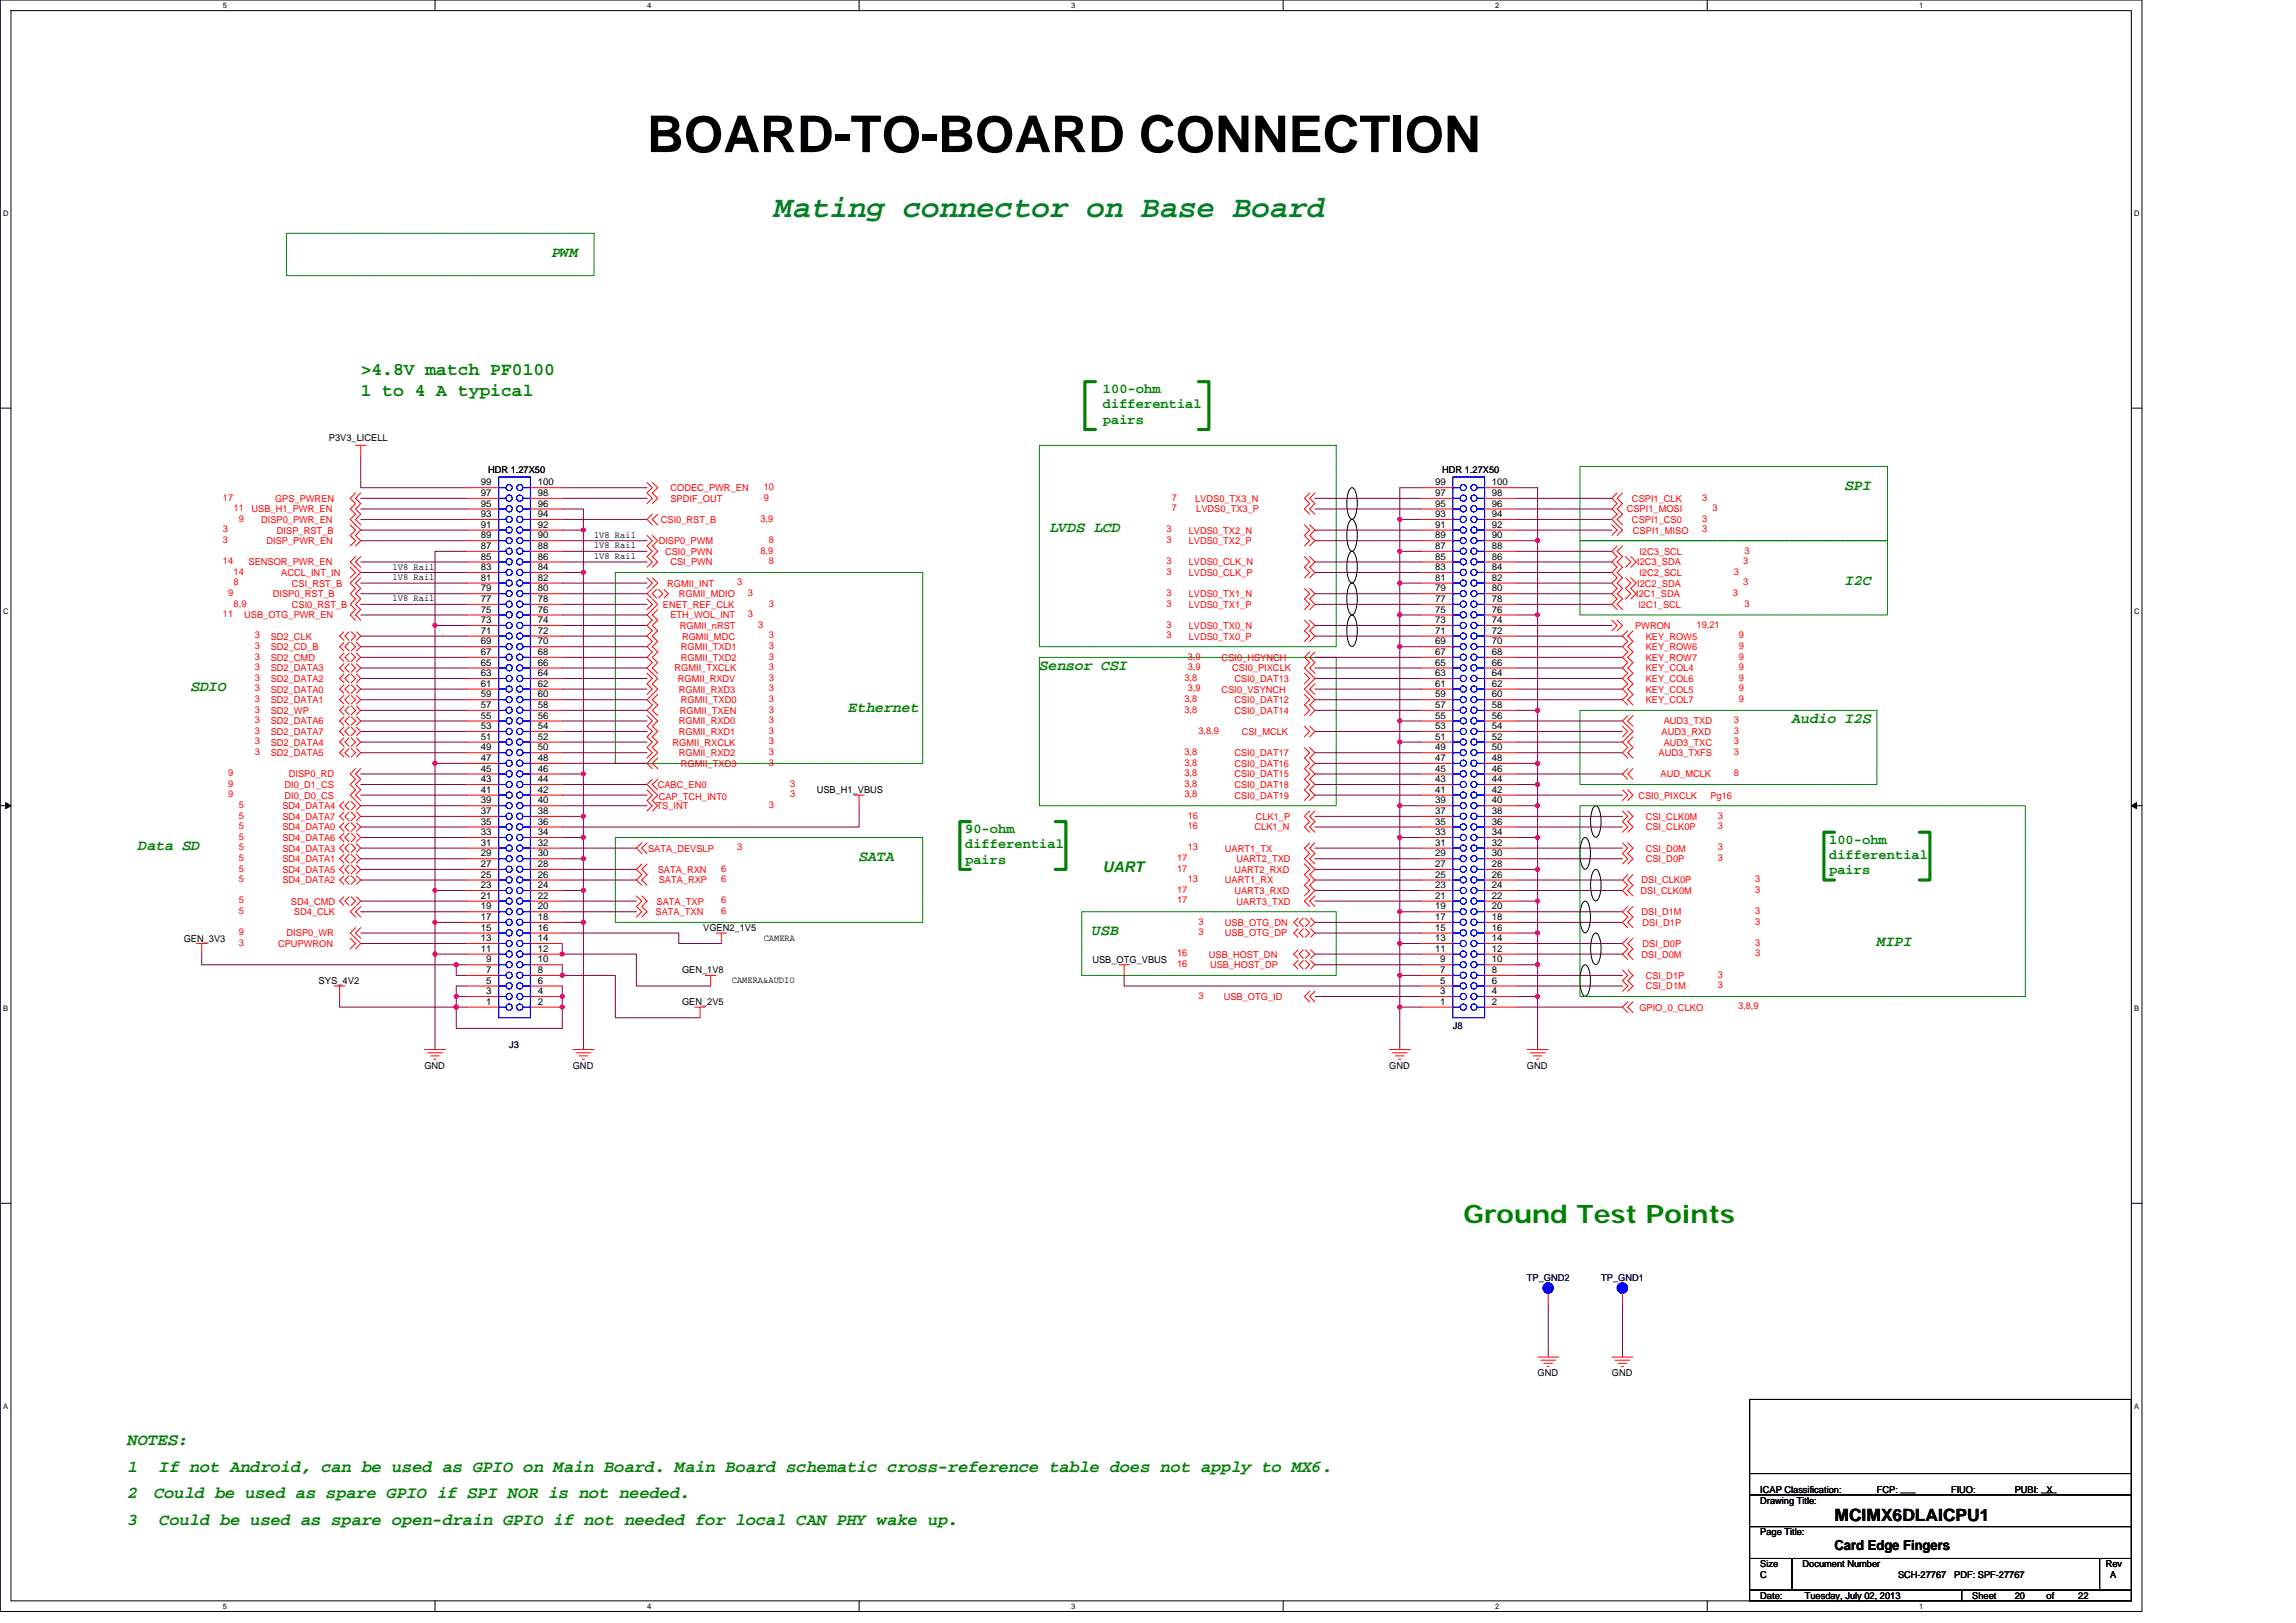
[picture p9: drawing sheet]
<svg xmlns="http://www.w3.org/2000/svg" width="297mm" height="210mm" viewBox="0 0 297 210" stroke-linecap="round" stroke-linejoin="round" font-family="sans-serif">
<defs><g id="words">
<text font-size="6.6" x="83.7" y="19.7">BOARD-TO-BOARD CONNECTION</text>
<text font-size="4" fill="#008040" x="100.2" y="28">Mating connector on Base Board</text>
<text font-size="3.3" fill="#008000" x="189.3" y="158.3">Ground Test Points</text>
<g font-size="2.3" fill="#008000">
<text x="46.7" y="48.6">&gt;4.8V match PF0100</text>
<text x="46.7" y="51.2">1 to 4 A typical</text>
</g>
<g font-size="2.2" fill="#008000">
<text x="16.5" y="190.4">1</text>
<text x="16.5" y="187">NOTES:</text>
<text x="20.6" y="190.4">If not Android, can be used as GPIO on Main Board. Main Board schematic cross-reference table does not apply to MX6.</text>
<text x="16.5" y="197.3">3</text>
<text x="16.5" y="193.9">2</text>
<text x="19.9" y="193.9">Could be used as spare GPIO if SPI NOR is not needed.</text>
<text x="20.6" y="197.3">Could be used as spare open-drain GPIO if not needed for local CAN PHY wake up.</text>
</g>
<text font-size="2.2" x="237.3" y="196.8">MCIMX6DLAICPU1</text>
<g font-size="1.9" fill="#008000">
<text x="71.4" y="33.2">PWM</text>
<text x="238.7" y="63.4">SPI</text>
<text x="135.8" y="68.8">LVDS LCD</text>
<text x="238.7" y="75.7">I2C</text>
<text x="24.7" y="89.4">SDIO</text>
<text x="134.5" y="86.7">Sensor CSI</text>
<text x="109.8" y="92.2">Ethernet</text>
<text x="231.8" y="93.5">Audio I2S</text>
<text x="17.9" y="110">Data SD</text>
<text x="111.1" y="111.4">SATA</text>
<text x="142.7" y="112.8">UART</text>
<text x="141.3" y="121">USB</text>
<text x="242.8" y="122.3">MIPI</text>
</g>
<g font-size="1.8" fill="#008000">
<text x="142.7" y="50.8">100-ohm</text>
<text x="142.7" y="52.8">differential</text>
<text x="142.7" y="54.8">pairs</text>
<text x="124.9" y="107.8">90-ohm</text>
<text x="124.9" y="109.7">differential</text>
<text x="124.9" y="111.7">pairs</text>
<text x="236.6" y="109.1">100-ohm</text>
<text x="236.6" y="111.1">differential</text>
<text x="236.6" y="113.1">pairs</text>
</g>
<text font-size="1.8" x="237.3" y="200.5">Card Edge Fingers</text>
<g font-size="1.2">
<text x="42.6" y="57.1">P3V3_LICELL</text>
<text x="62.2" y="65.6">95</text>
<text x="62.2" y="64.2">97</text>
<text x="62.2" y="62.8">99</text>
<text x="63.1" y="61.2">HDR 1.27X50</text>
<text x="69.6" y="65.6">96</text>
<text x="69.6" y="64.2">98</text>
<text x="69.6" y="62.8">100</text>
<text x="185.6" y="65.6">95</text>
<text x="185.6" y="64.2">97</text>
<text x="185.6" y="62.8">99</text>
<text x="186.6" y="61.2">HDR 1.27X50</text>
<text x="193" y="65.6">96</text>
<text x="193" y="64.2">98</text>
<text x="193" y="62.8">100</text>
<text x="62.2" y="71">87</text>
<text x="62.2" y="69.7">89</text>
<text x="62.2" y="68.3">91</text>
<text x="62.2" y="66.9">93</text>
<text x="69.6" y="71">88</text>
<text x="69.6" y="69.7">90</text>
<text x="69.6" y="68.3">92</text>
<text x="69.6" y="66.9">94</text>
<text x="76.9" y="69.6">1V8 Rail</text>
<text x="76.9" y="70.9">1V8 Rail</text>
<text x="185.6" y="71">87</text>
<text x="185.6" y="69.7">89</text>
<text x="185.6" y="68.3">91</text>
<text x="185.6" y="66.9">93</text>
<text x="193" y="71">88</text>
<text x="193" y="69.7">90</text>
<text x="193" y="68.3">92</text>
<text x="193" y="66.9">94</text>
<text x="50.8" y="73.7">1V8 Rail</text>
<text x="50.8" y="75">1V8 Rail</text>
<text x="50.8" y="77.8">1V8 Rail</text>
<text x="62.2" y="77.9">77</text>
<text x="62.2" y="76.5">79</text>
<text x="62.2" y="75.1">81</text>
<text x="62.2" y="73.8">83</text>
<text x="62.2" y="72.4">85</text>
<text x="69.6" y="77.9">78</text>
<text x="69.6" y="76.5">80</text>
<text x="69.6" y="75.1">82</text>
<text x="69.6" y="73.8">84</text>
<text x="69.6" y="72.4">86</text>
<text x="76.9" y="72.3">1V8 Rail</text>
<text x="185.6" y="77.9">77</text>
<text x="185.6" y="76.5">79</text>
<text x="185.6" y="75.1">81</text>
<text x="185.6" y="73.8">83</text>
<text x="185.6" y="72.4">85</text>
<text x="193" y="77.9">78</text>
<text x="193" y="76.5">80</text>
<text x="193" y="75.1">82</text>
<text x="193" y="73.8">84</text>
<text x="193" y="72.4">86</text>
<text x="62.2" y="83.4">69</text>
<text x="62.2" y="82">71</text>
<text x="62.2" y="80.6">73</text>
<text x="62.2" y="79.3">75</text>
<text x="69.6" y="83.4">70</text>
<text x="69.6" y="82">72</text>
<text x="69.6" y="80.6">74</text>
<text x="69.6" y="79.3">76</text>
<text x="185.6" y="83.4">69</text>
<text x="185.6" y="82">71</text>
<text x="185.6" y="80.6">73</text>
<text x="185.6" y="79.3">75</text>
<text x="193" y="83.4">70</text>
<text x="193" y="82">72</text>
<text x="193" y="80.6">74</text>
<text x="193" y="79.3">76</text>
<text x="62.2" y="88.9">61</text>
<text x="62.2" y="87.5">63</text>
<text x="62.2" y="86.1">65</text>
<text x="62.2" y="84.8">67</text>
<text x="69.6" y="88.9">62</text>
<text x="69.6" y="87.5">64</text>
<text x="69.6" y="86.1">66</text>
<text x="69.6" y="84.8">68</text>
<text x="185.6" y="88.9">61</text>
<text x="185.6" y="87.5">63</text>
<text x="185.6" y="86.1">65</text>
<text x="185.6" y="84.8">67</text>
<text x="193" y="88.9">62</text>
<text x="193" y="87.5">64</text>
<text x="193" y="86.1">66</text>
<text x="193" y="84.8">68</text>
<text x="62.2" y="95.7">51</text>
<text x="62.2" y="94.3">53</text>
<text x="62.2" y="93">55</text>
<text x="62.2" y="91.6">57</text>
<text x="62.2" y="90.2">59</text>
<text x="69.6" y="95.7">52</text>
<text x="69.6" y="94.3">54</text>
<text x="69.6" y="93">56</text>
<text x="69.6" y="91.6">58</text>
<text x="69.6" y="90.2">60</text>
<text x="185.6" y="95.7">51</text>
<text x="185.6" y="94.3">53</text>
<text x="185.6" y="93">55</text>
<text x="185.6" y="91.6">57</text>
<text x="185.6" y="90.2">59</text>
<text x="193" y="95.7">52</text>
<text x="193" y="94.3">54</text>
<text x="193" y="93">56</text>
<text x="193" y="91.6">58</text>
<text x="193" y="90.2">60</text>
<text x="62.2" y="101.2">43</text>
<text x="62.2" y="99.8">45</text>
<text x="62.2" y="98.5">47</text>
<text x="62.2" y="97.1">49</text>
<text x="69.6" y="101.2">44</text>
<text x="69.6" y="99.8">46</text>
<text x="69.6" y="98.5">48</text>
<text x="69.6" y="97.1">50</text>
<text x="185.6" y="101.2">43</text>
<text x="185.6" y="99.8">45</text>
<text x="185.6" y="98.5">47</text>
<text x="185.6" y="97.1">49</text>
<text x="193" y="101.2">44</text>
<text x="193" y="99.8">46</text>
<text x="193" y="98.5">48</text>
<text x="193" y="97.1">50</text>
<text x="62.2" y="106.7">35</text>
<text x="62.2" y="105.3">37</text>
<text x="62.2" y="103.9">39</text>
<text x="62.2" y="102.6">41</text>
<text x="69.6" y="106.7">36</text>
<text x="69.6" y="105.3">38</text>
<text x="69.6" y="103.9">40</text>
<text x="69.6" y="102.6">42</text>
<text x="105.7" y="102.6">USB_H1_VBUS</text>
<text x="185.6" y="106.7">35</text>
<text x="185.6" y="105.3">37</text>
<text x="185.6" y="103.9">39</text>
<text x="185.6" y="102.6">41</text>
<text x="193" y="106.7">36</text>
<text x="193" y="105.3">38</text>
<text x="193" y="103.9">40</text>
<text x="193" y="102.6">42</text>
<text x="62.2" y="113.6">25</text>
<text x="62.2" y="112.2">27</text>
<text x="62.2" y="110.8">29</text>
<text x="62.2" y="109.4">31</text>
<text x="62.2" y="108.1">33</text>
<text x="69.6" y="113.6">26</text>
<text x="69.6" y="112.2">28</text>
<text x="69.6" y="110.8">30</text>
<text x="69.6" y="109.4">32</text>
<text x="69.6" y="108.1">34</text>
<text x="185.6" y="113.6">25</text>
<text x="185.6" y="112.2">27</text>
<text x="185.6" y="110.8">29</text>
<text x="185.6" y="109.4">31</text>
<text x="185.6" y="108.1">33</text>
<text x="193" y="113.6">26</text>
<text x="193" y="112.2">28</text>
<text x="193" y="110.8">30</text>
<text x="193" y="109.4">32</text>
<text x="193" y="108.1">34</text>
<text x="62.2" y="119">17</text>
<text x="62.2" y="117.7">19</text>
<text x="62.2" y="116.3">21</text>
<text x="62.2" y="114.9">23</text>
<text x="69.6" y="119">18</text>
<text x="69.6" y="117.7">20</text>
<text x="69.6" y="116.3">22</text>
<text x="69.6" y="114.9">24</text>
<text x="185.6" y="119">17</text>
<text x="185.6" y="117.7">19</text>
<text x="185.6" y="116.3">21</text>
<text x="185.6" y="114.9">23</text>
<text x="193" y="119">18</text>
<text x="193" y="117.7">20</text>
<text x="193" y="116.3">22</text>
<text x="193" y="114.9">24</text>
<text x="23.8" y="121.8">GEN_3V3</text>
<text x="62.2" y="123.1">11</text>
<text x="62.2" y="121.8">13</text>
<text x="62.2" y="120.4">15</text>
<text x="62.9" y="125.9">7</text>
<text x="62.9" y="124.5">9</text>
<text x="69.6" y="125.9">8</text>
<text x="69.6" y="124.5">10</text>
<text x="69.6" y="123.1">12</text>
<text x="69.6" y="121.8">14</text>
<text x="69.6" y="120.4">16</text>
<text x="88.2" y="125.9">GEN_1V8</text>
<text x="91" y="120.5">VGEN2_1V5</text>
<text x="98.8" y="121.7">CAMERA</text>
<text x="141.3" y="124.6">USB_OTG_VBUS</text>
<text x="185.6" y="123.1">11</text>
<text x="185.6" y="121.8">13</text>
<text x="185.6" y="120.4">15</text>
<text x="186.3" y="125.9">7</text>
<text x="186.3" y="124.5">9</text>
<text x="193" y="125.9">8</text>
<text x="193" y="124.5">10</text>
<text x="193" y="123.1">12</text>
<text x="193" y="121.8">14</text>
<text x="193" y="120.4">16</text>
<text x="41.2" y="127.3">SYS_4V2</text>
<text x="62.9" y="130">1</text>
<text x="62.9" y="128.6">3</text>
<text x="62.9" y="127.3">5</text>
<text x="69.6" y="130">2</text>
<text x="69.6" y="128.6">4</text>
<text x="69.6" y="127.3">6</text>
<text x="88.2" y="130">GEN_2V5</text>
<text x="94.7" y="127.2">CAMERA&amp;AUDIO</text>
<text x="186.3" y="130">1</text>
<text x="186.3" y="128.6">3</text>
<text x="186.3" y="127.3">5</text>
<text x="193" y="130">2</text>
<text x="193" y="128.6">4</text>
<text x="193" y="127.3">6</text>
<text x="54.9" y="138.3">GND</text>
<text x="74.1" y="138.3">GND</text>
<text x="179.7" y="138.3">GND</text>
<text x="197.5" y="138.3">GND</text>
<text x="198.9" y="178.1">GND</text>
<text x="208.5" y="178.1">GND</text>
<text x="227.7" y="194.5">Drawing Title:</text>
<text x="227.7" y="193.1">ICAP Classification:</text>
<text x="242.8" y="193.1">FCP: ___</text>
<text x="252.4" y="193.1">FIUO:</text>
<text x="260.6" y="193.1">PUBI: ___</text>
<text x="264.8" y="193.1">X</text>
<text x="227.7" y="202.8">Size</text>
<text x="227.7" y="198.6">Page Title:</text>
<text x="233.2" y="202.8">Document Number</text>
<text x="272.4" y="202.8">Rev</text>
<text x="227.7" y="206.9">Date:</text>
<text x="227.7" y="204.1">C</text>
<text x="233.5" y="206.9">Tuesday, July 02, 2013</text>
<text x="245.6" y="204.1">SCH-27767</text>
<text x="252.8" y="204.1">PDF: SPF-27767</text>
<text x="255.2" y="206.9">Sheet</text>
<text x="260.6" y="206.9">20</text>
<text x="264.8" y="206.9">of</text>
<text x="268.9" y="206.9">22</text>
<text x="273" y="204.1">A</text>
</g>
<g font-size="1.2" fill="#f00">
<text x="28.8" y="64.8">17</text>
<text x="35.6" y="64.9">GPS_PWREN</text>
<text x="86.7" y="63.5">CODEC_PWR_EN</text>
<text x="86.7" y="64.9">SPDIF_OUT</text>
<text x="98.8" y="63.4">10</text>
<text x="98.8" y="64.8">9</text>
<text x="151.6" y="64.8">7</text>
<text x="154.6" y="64.9">LVDS0_TX3_N</text>
<text x="211.1" y="64.9">CSPI1_CLK</text>
<text x="220.2" y="64.8">3</text>
<text x="28.8" y="70.3">3</text>
<text x="28.8" y="68.9">3</text>
<text x="30.2" y="66.1">11</text>
<text x="30.9" y="67.5">9</text>
<text x="32.6" y="66.3">USB_H1_PWR_EN</text>
<text x="33.8" y="67.6">DISP0_PWR_EN</text>
<text x="34.5" y="70.4">DISP_PWR_EN</text>
<text x="35.8" y="69">DISP_RST_B</text>
<text x="85.2" y="70.4">DISP0_PWM</text>
<text x="85.5" y="67.6">CSI0_RST_B</text>
<text x="86" y="71.8">CSI0_PWN</text>
<text x="98.4" y="71.6">8,9</text>
<text x="98.4" y="67.5">3,9</text>
<text x="99.5" y="70.3">8</text>
<text x="150.9" y="68.9">3</text>
<text x="150.9" y="70.3">3</text>
<text x="151.6" y="66.1">7</text>
<text x="153.8" y="69">LVDS0_TX2_N</text>
<text x="153.8" y="70.4">LVDS0_TX2_P</text>
<text x="154.8" y="66.3">LVDS0_TX3_P</text>
<text x="210.5" y="66.3">CSPI1_MOSI</text>
<text x="211.1" y="67.6">CSPI1_CS0</text>
<text x="211.3" y="69">CSPI1_MISO</text>
<text x="212.1" y="71.8">I2C3_SCL</text>
<text x="220.2" y="67.5">3</text>
<text x="220.2" y="68.9">3</text>
<text x="221.5" y="66.1">3</text>
<text x="225.7" y="71.6">3</text>
<text x="28.8" y="73">14</text>
<text x="29.5" y="77.1">9</text>
<text x="30.2" y="74.4">14</text>
<text x="30.2" y="75.7">8</text>
<text x="32.1" y="73.1">SENSOR_PWR_EN</text>
<text x="35.3" y="77.3">DISP0_RST_B</text>
<text x="36.4" y="74.5">ACCL_INT_IN</text>
<text x="37.8" y="75.9">CSI_RST_B</text>
<text x="86.3" y="75.9">RGMII_INT</text>
<text x="86.7" y="73.1">CSI_PWN</text>
<text x="87.8" y="77.3">RGMII_MDIO</text>
<text x="95.4" y="75.7">3</text>
<text x="96.7" y="77.1">3</text>
<text x="99.5" y="73">8</text>
<text x="150.9" y="77.1">3</text>
<text x="150.9" y="73">3</text>
<text x="150.9" y="74.4">3</text>
<text x="153.8" y="77.3">LVDS0_TX1_N</text>
<text x="153.8" y="73.1">LVDS0_CLK_N</text>
<text x="153.8" y="74.5">LVDS0_CLK_P</text>
<text x="211.7" y="77.3">I2C1_SDA</text>
<text x="211.8" y="75.9">I2C2_SDA</text>
<text x="211.8" y="73.1">I2C3_SDA</text>
<text x="212.1" y="74.5">I2C2_SCL</text>
<text x="224.2" y="77.1">3</text>
<text x="224.3" y="74.4">3</text>
<text x="225.5" y="75.7">3</text>
<text x="225.5" y="73">3</text>
<text x="28.8" y="79.9">11</text>
<text x="30.2" y="78.5">8,9</text>
<text x="31.6" y="80">USB_OTG_PWR_EN</text>
<text x="33" y="82.6">3</text>
<text x="33" y="84">3</text>
<text x="35" y="82.7">SD2_CLK</text>
<text x="37.8" y="78.6">CSI0_RST_B</text>
<text x="85.8" y="78.6">ENET_REF_CLK</text>
<text x="86.7" y="80">ETH_WOL_INT</text>
<text x="88" y="81.4">RGMII_nRST</text>
<text x="88.2" y="82.7">RGMII_MDC</text>
<text x="96.7" y="79.9">3</text>
<text x="98.1" y="81.2">3</text>
<text x="99.5" y="84">3</text>
<text x="99.5" y="78.5">3</text>
<text x="99.5" y="82.6">3</text>
<text x="150.9" y="81.2">3</text>
<text x="150.9" y="82.6">3</text>
<text x="150.9" y="78.5">3</text>
<text x="153.8" y="81.4">LVDS0_TX0_N</text>
<text x="153.8" y="82.7">LVDS0_TX0_P</text>
<text x="153.8" y="78.6">LVDS0_TX1_P</text>
<text x="211.5" y="81.4">PWRON</text>
<text x="212" y="78.6">I2C1_SCL</text>
<text x="212.9" y="82.7">KEY_ROW5</text>
<text x="219.5" y="81.2">19,21</text>
<text x="225" y="82.6">9</text>
<text x="225" y="84">9</text>
<text x="225.7" y="78.5">3</text>
<text x="33" y="89.5">3</text>
<text x="33" y="88.1">3</text>
<text x="33" y="86.7">3</text>
<text x="33" y="85.3">3</text>
<text x="35" y="89.6">SD2_DATA0</text>
<text x="35" y="88.2">SD2_DATA2</text>
<text x="35" y="86.8">SD2_DATA3</text>
<text x="35" y="85.5">SD2_CMD</text>
<text x="35" y="84.1">SD2_CD_B</text>
<text x="87.3" y="86.8">RGMII_TXCLK</text>
<text x="87.7" y="88.2">RGMII_RXDV</text>
<text x="87.8" y="89.6">RGMII_RXD3</text>
<text x="88.1" y="84.1">RGMII_TXD1</text>
<text x="88.1" y="85.5">RGMII_TXD2</text>
<text x="99.5" y="89.5">3</text>
<text x="99.5" y="85.3">3</text>
<text x="99.5" y="86.7">3</text>
<text x="99.5" y="88.1">3</text>
<text x="153.2" y="88.1">3,8</text>
<text x="153.7" y="85.3">3,9</text>
<text x="153.7" y="89.5">3,9</text>
<text x="153.7" y="86.7">3,9</text>
<text x="158" y="85.5">CSI0_HSYNCH</text>
<text x="158" y="89.6">CSI0_VSYNCH</text>
<text x="159.4" y="86.8">CSI0_PIXCLK</text>
<text x="159.7" y="88.2">CSI0_DAT13</text>
<text x="212.9" y="86.8">KEY_COL4</text>
<text x="212.9" y="89.6">KEY_COL5</text>
<text x="212.9" y="84.1">KEY_ROW6</text>
<text x="212.9" y="88.2">KEY_COL6</text>
<text x="212.9" y="85.5">KEY_ROW7</text>
<text x="225" y="86.7">9</text>
<text x="225" y="89.5">9</text>
<text x="225" y="88.1">9</text>
<text x="225" y="85.3">9</text>
<text x="33" y="90.8">3</text>
<text x="33" y="93.6">3</text>
<text x="33" y="95">3</text>
<text x="33" y="92.2">3</text>
<text x="35" y="91">SD2_DATA1</text>
<text x="35" y="93.7">SD2_DATA6</text>
<text x="35" y="95.1">SD2_DATA7</text>
<text x="35" y="92.3">SD2_WP</text>
<text x="87.8" y="93.7">RGMII_RXD0</text>
<text x="87.8" y="95.1">RGMII_RXD1</text>
<text x="88" y="92.3">RGMII_TXEN</text>
<text x="88.1" y="91">RGMII_TXD0</text>
<text x="99.5" y="92.2">3</text>
<text x="99.5" y="93.6">3</text>
<text x="99.5" y="95">3</text>
<text x="99.5" y="90.8">3</text>
<text x="153.2" y="92.2">3,8</text>
<text x="153.2" y="90.8">3,8</text>
<text x="155" y="95">3,8,9</text>
<text x="159.7" y="92.3">CSI0_DAT14</text>
<text x="159.7" y="91">CSI0_DAT12</text>
<text x="160.7" y="95.1">CSI_MCLK</text>
<text x="212.9" y="91">KEY_COL7</text>
<text x="215" y="95.1">AUD3_RXD</text>
<text x="215.2" y="93.7">AUD3_TXD</text>
<text x="224.3" y="95">3</text>
<text x="224.3" y="93.6">3</text>
<text x="225" y="90.8">9</text>
<text x="29.5" y="101.8">9</text>
<text x="29.5" y="100.4">9</text>
<text x="33" y="96.3">3</text>
<text x="33" y="97.7">3</text>
<text x="35" y="96.5">SD2_DATA4</text>
<text x="35" y="97.8">SD2_DATA5</text>
<text x="36.8" y="101.9">DI0_D1_CS</text>
<text x="37.4" y="100.6">DISP0_RD</text>
<text x="85.1" y="101.9">CABC_EN0</text>
<text x="87" y="96.5">RGMII_RXCLK</text>
<text x="87.8" y="97.8">RGMII_RXD2</text>
<text x="88.1" y="99.2">RGMII_TXD3</text>
<text x="99.5" y="97.7">3</text>
<text x="99.5" y="99.1">3</text>
<text x="99.5" y="96.3">3</text>
<text x="102.2" y="101.8">3</text>
<text x="153.2" y="100.4">3,8</text>
<text x="153.2" y="99.1">3,8</text>
<text x="153.2" y="97.7">3,8</text>
<text x="153.2" y="101.8">3,8</text>
<text x="159.7" y="100.6">CSI0_DAT15</text>
<text x="159.7" y="99.2">CSI0_DAT16</text>
<text x="159.7" y="97.8">CSI0_DAT17</text>
<text x="159.7" y="101.9">CSI0_DAT18</text>
<text x="214.6" y="97.8">AUD3_TXFS</text>
<text x="214.8" y="100.6">AUD_MCLK</text>
<text x="215.2" y="96.5">AUD3_TXC</text>
<text x="224.3" y="96.3">3</text>
<text x="224.3" y="97.7">3</text>
<text x="224.3" y="100.4">8</text>
<text x="29.5" y="103.2">9</text>
<text x="30.9" y="107.3">5</text>
<text x="30.9" y="104.5">5</text>
<text x="30.9" y="105.9">5</text>
<text x="36.5" y="107.4">SD4_DATA0</text>
<text x="36.5" y="104.7">SD4_DATA4</text>
<text x="36.5" y="106">SD4_DATA7</text>
<text x="36.8" y="103.3">DI0_D0_CS</text>
<text x="84.9" y="104.7">TS_INT</text>
<text x="85.2" y="103.4">CAP_TCH_INT0</text>
<text x="99.5" y="104.5">3</text>
<text x="102.2" y="103.2">3</text>
<text x="153.2" y="103.2">3,8</text>
<text x="153.7" y="107.3">16</text>
<text x="153.7" y="105.9">16</text>
<text x="159.7" y="103.3">CSI0_DAT19</text>
<text x="162.3" y="107.4">CLK1_N</text>
<text x="162.5" y="106">CLK1_P</text>
<text x="212" y="103.3">CSI0_PIXCLK</text>
<text x="212.9" y="106">CSI_CLK0M</text>
<text x="212.9" y="107.4">CSI_CLK0P</text>
<text x="221.3" y="103.3">Pg16</text>
<text x="222.2" y="105.9">3</text>
<text x="222.2" y="107.3">3</text>
<text x="30.9" y="111.4">5</text>
<text x="30.9" y="110">5</text>
<text x="30.9" y="112.8">5</text>
<text x="30.9" y="108.7">5</text>
<text x="36.5" y="111.5">SD4_DATA1</text>
<text x="36.5" y="110.2">SD4_DATA3</text>
<text x="36.5" y="112.9">SD4_DATA5</text>
<text x="36.5" y="108.8">SD4_DATA6</text>
<text x="83.8" y="110.2">SATA_DEVSLP</text>
<text x="85.1" y="112.9">SATA_RXN</text>
<text x="93.3" y="112.8">6</text>
<text x="95.4" y="110">3</text>
<text x="152.3" y="112.8">17</text>
<text x="152.3" y="111.4">17</text>
<text x="153.7" y="110">13</text>
<text x="158.5" y="110.2">UART1_TX</text>
<text x="159.7" y="112.9">UART2_RXD</text>
<text x="160" y="111.5">UART2_TXD</text>
<text x="212.9" y="110.2">CSI_D0M</text>
<text x="212.9" y="111.5">CSI_D0P</text>
<text x="222.2" y="110">3</text>
<text x="222.2" y="111.4">3</text>
<text x="30.9" y="114.2">5</text>
<text x="30.9" y="118.3">5</text>
<text x="30.9" y="116.9">5</text>
<text x="36.5" y="114.3">SD4_DATA2</text>
<text x="37.6" y="117">SD4_CMD</text>
<text x="38" y="118.4">SD4_CLK</text>
<text x="84.8" y="118.4">SATA_TXN</text>
<text x="84.9" y="117">SATA_TXP</text>
<text x="85.2" y="114.3">SATA_RXP</text>
<text x="93.3" y="118.3">6</text>
<text x="93.3" y="116.9">6</text>
<text x="93.3" y="114.2">6</text>
<text x="152.3" y="115.5">17</text>
<text x="152.3" y="116.9">17</text>
<text x="153.7" y="114.2">13</text>
<text x="155" y="119.6">3</text>
<text x="158.5" y="114.3">UART1_RX</text>
<text x="158.5" y="119.8">USB_OTG_DN</text>
<text x="159.7" y="115.7">UART3_RXD</text>
<text x="160" y="117">UART3_TXD</text>
<text x="212.2" y="115.7">DSI_CLK0M</text>
<text x="212.4" y="114.3">DSI_CLK0P</text>
<text x="212.4" y="118.4">DSI_D1M</text>
<text x="212.5" y="119.8">DSI_D1P</text>
<text x="227.1" y="114.2">3</text>
<text x="227.1" y="118.3">3</text>
<text x="227.1" y="115.5">3</text>
<text x="227.1" y="119.6">3</text>
<text x="30.9" y="122.4">3</text>
<text x="30.9" y="121">9</text>
<text x="36" y="122.5">CPUPWRON</text>
<text x="37.1" y="121.1">DISP0_WR</text>
<text x="152.3" y="125.1">16</text>
<text x="152.3" y="123.7">16</text>
<text x="155" y="121">3</text>
<text x="156.4" y="123.9">USB_HOST_DN</text>
<text x="156.5" y="125.3">USB_HOST_DP</text>
<text x="158.5" y="121.1">USB_OTG_DP</text>
<text x="212.4" y="123.9">DSI_D0M</text>
<text x="212.5" y="122.5">DSI_D0P</text>
<text x="227.1" y="123.7">3</text>
<text x="227.1" y="122.4">3</text>
<text x="155" y="129.2">3</text>
<text x="158.3" y="129.4">USB_OTG_ID</text>
<text x="212.1" y="130.7">GPIO_0_CLKO</text>
<text x="212.9" y="126.6">CSI_D1P</text>
<text x="212.9" y="128">CSI_D1M</text>
<text x="222.2" y="126.5">3</text>
<text x="222.2" y="127.9">3</text>
<text x="224.9" y="130.6">3,8,9</text>
</g>
<g font-size="1.2" fill="#000080">
<text x="65.9" y="135.6">J3</text>
<text x="188" y="133.1">J8</text>
<text x="197.5" y="165.7">TP_GND2</text>
<text x="207.2" y="165.7">TP_GND1</text>
</g>
<g font-size="1">
<text x="28.8" y="1">5</text>
<text x="83.7" y="1">4</text>
<text x="138.6" y="1">3</text>
<text x="193.4" y="1">2</text>
<text x="248.3" y="1">1</text>
<text x=".4" y="28">D</text>
<text x="276.1" y="28">D</text>
<text x=".4" y="79.4">C</text>
<text x="276.1" y="79.4">C</text>
<text x=".4" y="130.9">B</text>
<text x="276.1" y="130.9">B</text>
<text x=".4" y="182.3">A</text>
<text x="276.1" y="182.3">A</text>
<text x="28.8" y="208.2">5</text>
<text x="83.7" y="208.2">4</text>
<text x="138.6" y="208.2">3</text>
<text x="193.4" y="208.2">2</text>
<text x="248.3" y="208.2">1</text>
</g>
</g></defs>
<path d="M0 0h277.1v208.5h-277.1zM1.4 1.4h274.3v205.7h-274.3z" fill="none" stroke="#000" stroke-width=".13"/>
<g fill="#fff">
<path d="M28.8 .1h.6v1.1h-.6z"/>
<path d="M28.8 207.3h.6v1.1h-.6z"/>
</g>
<path d="M56.3 0v1.4M56.3 207.1v1.4" fill="none" stroke="#000" stroke-width=".13"/>
<g fill="#fff">
<path d="M83.7 .1h.6v1.1h-.6z"/>
<path d="M83.7 207.3h.6v1.1h-.6z"/>
</g>
<path d="M111.1 0v1.4M111.1 207.1v1.4" fill="none" stroke="#000" stroke-width=".13"/>
<g fill="#fff">
<path d="M138.6 .1h.5v1.1h-.5z"/>
<path d="M138.6 207.3h.5v1.1h-.5z"/>
</g>
<path d="M166 0v1.4M166 207.1v1.4" fill="none" stroke="#000" stroke-width=".13"/>
<g fill="#fff">
<path d="M193.4 .1h.6v1.1h-.6z"/>
<path d="M193.4 207.3h.6v1.1h-.6z"/>
</g>
<path d="M220.9 0v1.4M220.9 207.1v1.4" fill="none" stroke="#000" stroke-width=".13"/>
<g fill="#fff">
<path d="M248.3 .1h.6v1.1h-.6z"/>
<path d="M248.3 207.3h.6v1.1h-.6z"/>
<path d="M.4 27.1h.7v1.1h-.7z"/>
<path d="M276.1 27.1h.7v1.1h-.7z"/>
<path d="M.4 78.5h.7v1.1h-.7z"/>
<path d="M276.1 78.5h.7v1.1h-.7z"/>
</g>
<path d="M0 52.8h1.4M275.7 52.8h1.4" fill="none" stroke="#000" stroke-width=".13"/>
<g fill="#fff">
<path d="M.4 130h.7v1.1h-.7z"/>
<path d="M276.1 130h.7v1.1h-.7z"/>
</g>
<path d="M0 104.2h1.4M275.7 104.2h1.4" fill="none" stroke="#000" stroke-width=".13"/>
<path d="M.7 103.8l.7 .4-.7 .4zM275.7 104.2l.7-.4v.8z" fill="#000" stroke="#000" stroke-width=".13"/>
<g fill="#fff">
<path d="M.4 181.4h.7v1.1h-.7z"/>
<path d="M276.1 181.4h.7v1.1h-.7z"/>
</g>
<g fill="none" stroke="#000" stroke-width=".13">
<path d="M174.7 75.5l.2-.1a1.49 1.49 0 0 1 .7 1.4 4.2 4.2 0 0 1-.5 2.6l-.2 .1a1.47 1.47 0 0 1-.6-1.4 4.2 4.2 0 0 1 .4-2.6zM174.7 67.3l.2-.1a1.49 1.49 0 0 1 .7 1.4 4.2 4.2 0 0 1-.5 2.6l-.2 .1a1.47 1.47 0 0 1-.6-1.4 4.2 4.2 0 0 1 .4-2.6zM174.7 71.4l.2-.1a1.48 1.48 0 0 1 .7 1.4 4.2 4.2 0 0 1-.5 2.6l-.2 .1a1.47 1.47 0 0 1-.6-1.4 4.1 4.1 0 0 1 .4-2.6zM174.7 79.7l.2-.1a1.48 1.48 0 0 1 .7 1.4 4.2 4.2 0 0 1-.5 2.5l-.2 .2a1.47 1.47 0 0 1-.6-1.5 4.1 4.1 0 0 1 .4-2.5zM174.7 63.2l.2-.1a1.48 1.48 0 0 1 .7 1.4 4.2 4.2 0 0 1-.5 2.6l-.2 .1a1.47 1.47 0 0 1-.6-1.4 4.1 4.1 0 0 1 .4-2.6zM204.9 116.7l.2-.1a1.49 1.49 0 0 1 .6 1.4 4.2 4.2 0 0 1-.4 2.6l-.2 .1a1.47 1.47 0 0 1-.7-1.4 4.2 4.2 0 0 1 .5-2.6zM204.9 108.5l.2-.1a1.49 1.49 0 0 1 .6 1.4 4.2 4.2 0 0 1-.4 2.6l-.2 .1a1.47 1.47 0 0 1-.7-1.5 4.2 4.2 0 0 1 .5-2.5zM206.2 104.3l.3-.1a1.48 1.48 0 0 1 .6 1.4 4.2 4.2 0 0 1-.4 2.6l-.2 .1a1.47 1.47 0 0 1-.7-1.4 4.1 4.1 0 0 1 .4-2.6zM206.2 112.6l.3-.1a1.48 1.48 0 0 1 .6 1.4 4.2 4.2 0 0 1-.4 2.6l-.2 .1a1.47 1.47 0 0 1-.7-1.4 4.1 4.1 0 0 1 .4-2.6zM204.9 124.9l.2-.1a1.48 1.48 0 0 1 .6 1.4 4.2 4.2 0 0 1-.4 2.6l-.2 .1a1.47 1.47 0 0 1-.7-1.4 4.1 4.1 0 0 1 .5-2.6zM206.2 120.8l.3-.1a1.48 1.48 0 0 1 .6 1.4 4.2 4.2 0 0 1-.4 2.6l-.2 .1a1.47 1.47 0 0 1-.7-1.4 4.1 4.1 0 0 1 .4-2.6zM0 155.7h1.4"/>
<path d="M275.7 155.7h1.4M226.4 193.4h49.3v4.1h-49.3zM226.4 197.5h49.3v4.1h-49.3zM226.4 181.1h49.3v12.3h-49.3zM226.4 190.6h49.3M226.4 205.7h27.4v1.4h-27.4zM226.4 201.6h5.4v4.1h-5.4zM231.8 201.6h39.8v4.1h-39.8zM253.8 205.7h21.9v1.4h-21.9zM271.6 201.6h4.1v4.1h-4.1z"/>
</g>
<path d="M37.1 30.2h39.8v5.5h-39.8zM134.5 57.6h38.4v26.1h-38.4zM79.6 74.1h39.8v24.7h-39.8zM204.4 60.3h39.8v9.7h-39.8zM204.4 70h39.8v9.6h-39.8zM134.5 85h38.4v19.2h-38.4zM204.4 91.9h38.4v9.6h-38.4zM79.6 108.4h39.8v10.9h-39.8zM140 118h32.9v8.2h-32.9zM204.4 104.2h57.6v24.7h-57.6z" fill="none" stroke="#008000" stroke-width=".13"/>
<path d="M141.7 49.4h-1.3v6.2h1.3M155 49.4h1.4v6.2h-1.4M125.5 106.3h-1.3v6.2h1.3M136.5 106.3h1.4v6.2h-1.4M237.3 107.7h-1.3v6.2h1.3M248.3 107.7h1.4v6.2h-1.4" fill="none" stroke="#008000" stroke-width=".4"/>
<g fill="none" stroke="#800040" stroke-width=".13">
<path d="M46.7 59v4.1h13.7M46.7 72.7h13.7M46.7 76.8h13.7M46.7 68.6h13.7M46.7 64.5h13.7M46.7 78.2h13.7M46.7 65.8h13.7M46.7 67.2h13.7M46.7 70h13.7M46.7 74.1h13.7M46.7 75.4h13.7M46.7 79.6h13.7"/>
<path d="M60.4 71.3h-4.1v9.6h4.1M72.7 65.8h2.8v2.8M72.7 74.1h2.8M72.7 78.2h11M72.7 75.4h11M72.7 76.8h11M72.7 64.5h11M72.7 67.2h11M72.7 72.7h11M72.7 63.1h11M72.7 71.3h11M72.7 70h11"/>
<path d="M72.7 68.6h2.8M72.7 79.6h11M75.5 74.1v26h-2.8M75.5 68.6v5.5M170.1 72.7h13.7M170.1 74.1h13.7M170.1 64.5h13.7M170.1 65.8h13.7M170.1 76.8h13.7M170.1 78.2h13.7M170.1 68.6h13.7M170.1 70h13.7"/>
<path d="M181.1 67.2v4.1h2.7M181.1 71.3v4.1h2.7M181.1 79.6v4.1h2.7M181.1 75.4v4.2h2.7M183.8 63.1h-2.7v4.1h2.7M196.2 76.8h12.3M196.2 75.4h12.3M196.2 63.1h2.7v6.9h-2.7M196.2 64.5h12.3M196.2 72.7h12.3M196.2 74.1h12.3M196.2 71.3h12.3"/>
<path d="M196.2 78.2h12.3M196.2 65.8h12.3M196.2 68.6h12.3M196.2 79.6h2.7M196.2 67.2h12.3M198.9 70v9.6M198.9 79.6v12.3h-2.7M46.7 83.7h13.7M46.7 86.4h13.7M46.7 89.2h13.7M46.7 91.9h13.7M46.7 94.6h13.7"/>
<path d="M46.7 97.4h13.7M46.7 82.3h13.7M46.7 85h13.7M46.7 87.8h13.7M46.7 90.5h13.7M46.7 93.3h13.7M46.7 96h13.7M56.3 80.9v17.9h4.1M56.3 98.8v16.4h4.1M72.7 97.4h11M72.7 98.8h11M72.7 86.4h11"/>
<path d="M72.7 91.9h11M72.7 87.8h11M72.7 89.2h11M72.7 90.5h11M72.7 93.3h11M72.7 94.6h11M72.7 96h11M72.7 80.9h11M72.7 82.3h11M72.7 83.7h11M72.7 85h11M170.1 94.6h13.7"/>
<path d="M170.1 91.9h13.7M170.1 90.5h13.7M170.1 97.4h13.7M170.1 86.4h13.7M170.1 87.8h13.7M170.1 80.9h13.7M170.1 82.3h13.7M170.1 85h13.7M170.1 98.8h13.7M170.1 89.2h13.7M181.1 93.3v2.7h2.7M181.1 96v8.2h2.7"/>
<path d="M181.1 93.3h2.7M181.1 83.7v9.6M196.2 80.9h12.3M196.2 96h13.7M196.2 94.6h13.7M196.2 98.8h2.7M196.2 93.3h13.7M196.2 82.3h13.7M196.2 83.7h13.7M196.2 85h13.7M196.2 86.4h13.7M196.2 87.8h13.7"/>
<path d="M196.2 89.2h13.7M196.2 90.5h13.7M196.2 97.4h13.7M198.9 98.8v2.7M198.9 91.9v6.9M46.7 101.5h13.7M46.7 104.2h13.7M46.7 107h13.7M46.7 109.7h13.7M46.7 116.6h13.7M46.7 112.5h13.7M46.7 113.9h13.7"/>
<path d="M46.7 100.1h13.7M46.7 102.9h13.7M46.7 105.6h13.7M46.7 108.4h13.7M46.7 118h13.7M46.7 111.1h13.7M56.3 115.2v4.1h4.1M56.3 119.3v4.1h4.1M72.7 111.1h2.8M72.7 112.5h9.6M72.7 109.7h9.6M72.7 116.6h9.6"/>
<path d="M72.7 113.9h9.6M72.7 118h9.6M72.7 101.5h11M72.7 102.9h11M72.7 104.2h11M75.5 119.3v16.5M75.5 108.4v2.7M75.5 100.1v5.5h-2.8M75.5 105.6v2.8h-2.8M75.5 111.1v4.1h-2.8M75.5 115.2v4.1h-2.8M111.1 104.2v2.8h-38.4"/>
<path d="M170.1 107h13.7M170.1 105.6h13.7M170.1 119.3h13.7M170.1 101.5h13.7M170.1 102.9h13.7M170.1 100.1h13.7M170.1 109.7h13.7M170.1 116.6h13.7M170.1 112.5h13.7M170.1 115.2h13.7M170.1 111.1h13.7M170.1 113.9h13.7"/>
<path d="M181.1 104.2v4.2h2.7M181.1 108.4v9.6h2.7M181.1 118v4.1M196.2 116.6h2.7M196.2 112.5h2.7M196.2 108.4h2.7M196.2 101.5h2.7M196.2 100.1h13.7M196.2 109.7h13.7M196.2 118h13.7M196.2 119.3h13.7M196.2 111.1h13.7"/>
<path d="M196.2 113.9h13.7M196.2 115.2h13.7M196.2 105.6h13.7M196.2 107h13.7M196.2 104.2h2.7M196.2 102.9h13.7M198.9 116.6v4.1M198.9 112.5v4.1M198.9 108.4v4.1M198.9 101.5v2.7M198.9 104.2v4.2M26.1 123.4v1.4h32.9"/>
<path d="M43.9 128.9v1.4h15.1M46.7 122.1h13.7M46.7 120.7h13.7M56.3 123.4v12.4M59 128.9v1.4M59 130.3h1.4M59 124.8v1.4h1.4M59 124.8h1.4M60.4 127.6h-1.4v1.3h1.4M72.7 127.6v5.5h-13.7v-2.8M72.7 124.8v1.4h6.9v5.5h11M72.7 122.1v1.3h9.6v4.2h9.6"/>
<path d="M72.7 120.7h15.1v1.4h5.5M145.4 126.2v1.4h38.4M170.1 123.4h13.7M170.1 120.7h13.7M170.1 124.8h13.7M170.1 128.9h13.7M181.1 130.3v5.5M181.1 130.3h2.7M181.1 122.1v4.1h2.7M181.1 126.2v4.1M181.1 122.1h2.7M196.2 120.7h2.7"/>
<path d="M196.2 124.8h2.7M196.2 128.9h2.7M196.2 122.1h13.7M196.2 123.4h13.7M196.2 126.2h13.7M196.2 127.6h13.7M196.2 130.3h13.7M198.9 124.8v4.1M198.9 120.7v4.1M198.9 128.9v6.9M200.3 168.7v6.9M209.9 168.7v6.9"/>
</g>
<g fill="#f0f" stroke="#f0f" stroke-width=".13">
<circle cx="181.1" cy="104.2" r=".27"/>
<circle cx="198.9" cy="124.8" r=".27"/>
<circle cx="198.9" cy="116.6" r=".27"/>
<circle cx="198.9" cy="120.7" r=".27"/>
<circle cx="198.9" cy="112.5" r=".27"/>
<circle cx="198.9" cy="128.9" r=".27"/>
<circle cx="198.9" cy="108.3" r=".27"/>
<circle cx="198.9" cy="101.5" r=".27"/>
<circle cx="198.9" cy="104.2" r=".27"/>
<circle cx="198.9" cy="98.8" r=".27"/>
<circle cx="181.1" cy="71.3" r=".27"/>
<circle cx="75.5" cy="119.3" r=".27"/>
<circle cx="181.1" cy="79.6" r=".27"/>
<circle cx="181.1" cy="122.1" r=".27"/>
<circle cx="181.1" cy="83.7" r=".27"/>
<circle cx="56.3" cy="123.4" r=".27"/>
<circle cx="181.1" cy="93.3" r=".27"/>
<circle cx="198.9" cy="91.9" r=".27"/>
<circle cx="181.1" cy="96" r=".27"/>
<circle cx="181.1" cy="108.3" r=".27"/>
<circle cx="198.9" cy="79.6" r=".27"/>
<circle cx="181.1" cy="130.3" r=".27"/>
<circle cx="181.1" cy="126.2" r=".27"/>
<circle cx="181.1" cy="75.4" r=".27"/>
<circle cx="181.1" cy="67.2" r=".27"/>
<circle cx="181.1" cy="117.9" r=".27"/>
<circle cx="198.9" cy="69.9" r=".27"/>
<circle cx="75.5" cy="68.6" r=".27"/>
<circle cx="75.5" cy="74" r=".27"/>
<circle cx="75.5" cy="100.1" r=".27"/>
<circle cx="75.5" cy="105.6" r=".27"/>
<circle cx="75.5" cy="108.3" r=".27"/>
<circle cx="75.5" cy="111.1" r=".27"/>
<circle cx="75.5" cy="115.2" r=".27"/>
<circle cx="56.3" cy="80.9" r=".27"/>
<circle cx="56.3" cy="98.8" r=".27"/>
<circle cx="56.3" cy="115.2" r=".27"/>
<circle cx="56.3" cy="119.3" r=".27"/>
<circle cx="59" cy="124.8" r=".27"/>
<circle cx="59" cy="130.3" r=".27"/>
<circle cx="59" cy="128.9" r=".27"/>
<circle cx="72.7" cy="128.9" r=".27"/>
<circle cx="72.7" cy="130.3" r=".27"/>
<circle cx="72.7" cy="126.2" r=".27"/>
<circle cx="72.7" cy="123.4" r=".27"/>
</g>
<g fill="none" stroke="#f00" stroke-width=".13">
<path d="M46 57.6h1.4M46.7 57.6v1.4M45.3 67.9l.7 .7-.7 .7 .7 .7-.7 .6M45.3 73.4l.7 .7-.7 .7M46 72l-.7 .7 1.4 1.4-1.4 1.3 .7 .7-.7 .7 .7 .7-.7 .7 .7 .7-.7 .7 .7 .6M46 63.8l-.7 .7 .7 .7-.7 .6 .7 .7-.7 .7 1.4 1.4-.7 .7 .7 .7-.7 .6M46.7 74.8l-.7 .6 .7 .7-.7 .7 .7 .7-.7 .7 .7 .7-.7 .7 .7 .6M46.7 72l-.7 .7 .7 .7M46.7 63.8l-.7 .7 .7 .7-.7 .6 .7 .7-.7 .7 .7 .7M60.4 79.6h4.1M60.4 78.2h4.1M60.4 76.8h4.1"/>
<path d="M60.4 75.4h4.1M60.4 74.1h4.1M60.4 72.7h4.1M60.4 71.3h4.1M60.4 70h4.1M60.4 68.6h4.1M60.4 67.2h4.1M60.4 65.8h4.1M60.4 64.5h4.1M60.4 63.1h4.1M68.6 79.6h4.1M68.6 78.2h4.1"/>
<path d="M68.6 76.8h4.1M68.6 75.4h4.1M68.6 74.1h4.1M68.6 72.7h4.1M68.6 71.3h4.1M68.6 70h4.1M68.6 68.6h4.1M68.6 67.2h4.1M68.6 65.8h4.1M68.6 64.5h4.1M68.6 63.1h4.1M83.7 74.8l.7 .6-.7 .7"/>
<path d="M83.7 77.5l.7 .7-.7 .7M83.7 62.4l.7 .7-.7 .7 .7 .7-.7 .7M83.7 69.3l.7 .7-.7 .6 .7 .7-.7 .7 .7 .7-.7 .7M84.3 76.3l-.6 .5 .6 .6M84.4 77.5l.7 .7-1.4 1.4 .7 .6-.7 .7 .7 .7-.7 .7 .7 .7-.7 .7 .7 .6-.7 .7 .7 .7-.7 .7 1.4 1.4-.7 .7 .7 .7-1.4 1.3 .7 .7-.7 .7 1.4 1.4-.7 .7 .7 .6-.7 .7 .7 .7-.7 .7 .7 .7-1.4 1.4 .7 .6M84.4 74.8l.7 .6-.7 .7M84.4 62.4l.7 .7-.7 .7 .7 .7-.7 .7M84.4 69.3l.7 .7-.7 .6 .7 .7-.7 .7 .7 .7-.7 .7M84.4 66.5l-.7 .7 .7 .7M84.9 76.3l-.5 .5 .5 .6M85.1 78.9l-.7 .7 .7 .6-.7 .7 .7 .7-.7 .7 .7 .7-.7 .7 .7 .6-.7 .7 .7 .7-.7 .7 .7 .7M85.1 66.5l-.7 .7 .7 .7"/>
<path d="M85.2 76.3l.6 .5-.6 .6M85.9 76.3l.6 .5-.6 .6M168.8 76.1l.6 .7-.6 .7 .6 .7-.6 .7M168.8 67.9l.6 .7-.6 .7 .6 .7-.6 .6M168.8 72l.6 .7-.6 .7 .6 .7-.6 .7M169.4 76.1l.7 .7-.7 .7 .7 .7-.7 .7M169.4 67.9l.7 .7-.7 .7 .7 .7-.7 .6M169.4 72l.7 .7-.7 .7 .7 .7-.7 .7M169.4 63.8l-.6 .7 .6 .7-.6 .6 .6 .7M170.1 63.8l-.7 .7 .7 .7-.7 .6 .7 .7M183.8 79.6h4.2M183.8 78.2h4.2"/>
<path d="M183.8 76.8h4.2M183.8 75.4h4.2M183.8 74.1h4.2M183.8 72.7h4.2M183.8 71.3h4.2M183.8 70h4.2M183.8 68.6h4.2M183.8 67.2h4.2M183.8 65.8h4.2M183.8 64.5h4.2M183.8 63.1h4.2M192.1 79.6h4.1"/>
<path d="M192.1 78.2h4.1M192.1 76.8h4.1M192.1 75.4h4.1M192.1 74.1h4.1M192.1 72.7h4.1M192.1 71.3h4.1M192.1 70h4.1M192.1 68.6h4.1M192.1 67.2h4.1M192.1 65.8h4.1M192.1 64.5h4.1M192.1 63.1h4.1"/>
<path d="M208.5 67.9l.7 .7-.7 .7M209.2 70.6l-.7 .7 .7 .7-.7 .7 .7 .7-.7 .7 .7 .7-.7 .6 .7 .7-.7 .7 .7 .7-.7 .7 .7 .7M209.2 63.8l-.7 .7 .7 .7-.7 .6 .7 .7-.7 .7 1.4 1.4-.7 .7M209.9 70.6l-.7 .7 .7 .7-.7 .7 .7 .7-.7 .7 .7 .7-.7 .6 .7 .7-.7 .7 .7 .7-.7 .7 .7 .7M209.9 63.8l-.7 .7 .7 .7-.7 .6 .7 .7-.7 .7 .7 .7M210.3 74.8l.7 .6-.7 .7 .7 .7-.7 .7M210.3 72l.7 .7-.7 .7M211 74.8l.7 .6-.7 .7 .7 .7-.7 .7M211 72l.7 .7-.7 .7M44.5 88.6l-.6 .6 .6 .5M44.5 90l-.6 .5 .6 .6M44.5 87.2l-.6 .6 .6 .5"/>
<path d="M44.5 85.9l-.6 .5 .6 .6M44.5 95.5l-.6 .5 .6 .6M44.5 96.8l-.6 .6 .6 .5M44.5 92.7l-.6 .6 .6 .5M44.5 94.1l-.6 .5 .6 .6M44.5 81.7l-.6 .6 .6 .5M44.5 84.5l-.6 .5 .6 .6M44.5 83.1l-.6 .6 .6 .5M44.5 91.4l-.6 .5 .6 .6M45.2 88.6l-.6 .6 .6 .5M45.2 90l-.6 .5 .6 .6M45.2 87.2l-.6 .6 .6 .5"/>
<path d="M45.2 85.9l-.6 .5 .6 .6M45.2 95.5l-.6 .5 .6 .6M45.2 96.8l-.6 .6 .6 .5M45.2 92.7l-.6 .6 .6 .5M45.2 94.1l-.6 .5 .6 .6M45.2 81.7l-.6 .6 .6 .5M45.2 84.5l-.6 .5 .6 .6M45.2 83.1l-.6 .6 .6 .5M45.2 91.4l-.6 .5 .6 .6M45.4 88.6l.6 .6-.6 .5M45.4 90l.6 .5-.6 .6M45.4 87.2l.6 .6-.6 .5"/>
<path d="M45.4 85.9l.6 .5-.6 .6M45.4 95.5l.6 .5-.6 .6M45.4 96.8l.6 .6-.6 .5M45.4 92.7l.6 .6-.6 .5M45.4 94.1l.6 .5-.6 .6M45.4 81.7l.6 .6-.6 .5M45.4 84.5l.6 .5-.6 .6M45.4 83.1l.6 .6-.6 .5M45.4 91.4l.6 .5-.6 .6M46 99.4l-.7 .7 .7 .7-.7 .7 .7 .7-.7 .7 .7 .7M46.1 88.6l.6 .6-.6 .5M46.1 90l.6 .5-.6 .6"/>
<path d="M46.1 87.2l.6 .6-.6 .5M46.1 85.9l.6 .5-.6 .6M46.1 95.5l.6 .5-.6 .6M46.1 96.8l.6 .6-.6 .5M46.1 92.7l.6 .6-.6 .5M46.1 94.1l.6 .5-.6 .6M46.1 81.7l.6 .6-.6 .5M46.1 84.5l.6 .5-.6 .6M46.1 83.1l.6 .6-.6 .5M46.1 91.4l.6 .5-.6 .6M46.7 99.4l-.7 .7 .7 .7-.7 .7 .7 .7-.7 .7 .7 .7M60.4 98.8h4.1"/>
<path d="M60.4 97.4h4.1M60.4 96h4.1M60.4 94.6h4.1M60.4 93.3h4.1M60.4 91.9h4.1M60.4 90.5h4.1M60.4 89.2h4.1M60.4 87.8h4.1M60.4 86.4h4.1M60.4 85h4.1M60.4 83.7h4.1M60.4 82.3h4.1"/>
<path d="M60.4 80.9h4.1M68.6 98.8h4.1M68.6 97.4h4.1M68.6 96h4.1M68.6 94.6h4.1M68.6 93.3h4.1M68.6 91.9h4.1M68.6 90.5h4.1M68.6 89.2h4.1M68.6 87.8h4.1M68.6 86.4h4.1M68.6 85h4.1"/>
<path d="M68.6 83.7h4.1M68.6 82.3h4.1M68.6 80.9h4.1M83.7 92.6l.7 .7-.7 .7 .7 .6-.7 .7 .7 .7-.7 .7 .7 .7-.7 .7M83.7 87.1l.7 .7-.7 .7 .7 .7-.7 .7M85.1 89.9l-.7 .6 .7 .7-.7 .7 .7 .7M85.1 98.1l-.7 .7 .7 .6M168.8 89.9l.6 .6-.6 .7 .6 .7-.6 .7M168.8 96.7l.6 .7-.6 .7 .6 .7-.6 .6 .6 .7-.6 .7 .6 .7-.6 .7 .6 .7-.6 .7M168.8 94l.6 .6-.6 .7M168.8 87.1l.6 .7-.6 .7M168.8 80.2l.6 .7-.6 .7 .6 .7-.6 .7"/>
<path d="M169.4 96.7l.7 .7-.7 .7 .7 .7-.7 .6 .7 .7-.7 .7 .7 .7-.7 .7 .7 .7-.7 .7M169.4 94l.7 .6-.7 .7M169.4 80.2l.7 .7-.7 .7 .7 .7-.7 .7M169.4 84.3l-.6 .7 .6 .7-.6 .7 1.3 1.4-1.3 1.4 1.3 1.3-.7 .7 .7 .7-.7 .7M170.1 84.3l-.7 .7 .7 .7-.7 .7 .7 .7M170.1 88.5l-.7 .7 .7 .7M183.8 98.8h4.2M183.8 97.4h4.2M183.8 96h4.2M183.8 94.6h4.2M183.8 93.3h4.2M183.8 91.9h4.2"/>
<path d="M183.8 90.5h4.2M183.8 89.2h4.2M183.8 87.8h4.2M183.8 86.4h4.2M183.8 85h4.2M183.8 83.7h4.2M183.8 82.3h4.2M183.8 80.9h4.2M192.1 98.8h4.1M192.1 97.4h4.1M192.1 96h4.1M192.1 94.6h4.1"/>
<path d="M192.1 93.3h4.1M192.1 91.9h4.1M192.1 90.5h4.1M192.1 89.2h4.1M192.1 87.8h4.1M192.1 86.4h4.1M192.1 85h4.1M192.1 83.7h4.1M192.1 82.3h4.1M192.1 80.9h4.1M208.5 80.2l.7 .7-.7 .7M209.2 80.2l.7 .7-.7 .7"/>
<path d="M209.9 94l.7 .6-.7 .7M210.6 92.6l-.7 .7 1.4 1.3-1.4 1.4 .7 .7-.7 .7 .7 .7M210.6 99.4l-.7 .7 .7 .7M210.6 81.6l-.7 .7 .7 .7-.7 .7 .7 .6-.7 .7 .7 .7-.7 .7 .7 .7-.7 .7 .7 .7-.7 .7 .7 .7-.7 .6 .7 .7M211.3 92.6l-.7 .7 .7 .7M211.3 95.3l-.7 .7 .7 .7-.7 .7 .7 .7M211.3 99.4l-.7 .7 .7 .7M211.3 81.6l-.7 .7 .7 .7-.7 .7 .7 .6-.7 .7 .7 .7-.7 .7 .7 .7-.7 .7 .7 .7-.7 .7 .7 .7-.7 .6 .7 .7M44.5 106.4l-.6 .6 .6 .5M44.5 110.6l-.6 .5 .6 .6M44.5 113.3l-.6 .6 .6 .5M44.5 109.2l-.6 .5 .6 .6"/>
<path d="M44.5 103.7l-.6 .5 .6 .6M44.5 111.9l-.6 .6 .6 .5M44.5 107.8l-.6 .6 .6 .5M44.5 105.1l-.6 .5 .6 .6M44.5 116l-.6 .6 .6 .5M45.2 106.4l-.6 .6 .6 .5M45.2 110.6l-.6 .5 .6 .6M45.2 113.3l-.6 .6 .6 .5M45.2 109.2l-.6 .5 .6 .6M45.2 103.7l-.6 .5 .6 .6M45.2 111.9l-.6 .6 .6 .5M45.2 107.8l-.6 .6 .6 .5"/>
<path d="M45.2 105.1l-.6 .5 .6 .6M45.2 116l-.6 .6 .6 .5M45.4 106.4l.6 .6-.6 .5M45.4 110.6l.6 .5-.6 .6M45.4 113.3l.6 .6-.6 .5M45.4 109.2l.6 .5-.6 .6M45.4 103.7l.6 .5-.6 .6M45.4 111.9l.6 .6-.6 .5M45.4 107.8l.6 .6-.6 .5M45.4 105.1l.6 .5-.6 .6M45.4 116l.6 .6-.6 .5M46 117.3l-.7 .7 .7 .6"/>
<path d="M46.1 106.4l.6 .6-.6 .5M46.1 110.6l.6 .5-.6 .6M46.1 113.3l.6 .6-.6 .5M46.1 109.2l.6 .5-.6 .6M46.1 103.7l.6 .5-.6 .6M46.1 111.9l.6 .6-.6 .5M46.1 107.8l.6 .6-.6 .5M46.1 105.1l.6 .5-.6 .6M46.1 116l.6 .6-.6 .5M46.7 117.3l-.7 .7 .7 .6M60.4 119.3h4.1M60.4 118h4.1"/>
<path d="M60.4 116.6h4.1M60.4 115.2h4.1M60.4 113.9h4.1M60.4 112.5h4.1M60.4 111.1h4.1M60.4 109.7h4.1M60.4 108.4h4.1M60.4 107h4.1M60.4 105.6h4.1M60.4 104.2h4.1M60.4 102.9h4.1M60.4 101.5h4.1"/>
<path d="M60.4 100.1h4.1M68.6 119.3h4.1M68.6 118h4.1M68.6 116.6h4.1M68.6 115.2h4.1M68.6 113.9h4.1M68.6 112.5h4.1M68.6 111.1h4.1M68.6 109.7h4.1M68.6 108.4h4.1M68.6 107h4.1M68.6 105.6h4.1"/>
<path d="M68.6 104.2h4.1M68.6 102.9h4.1M68.6 101.5h4.1M68.6 100.1h4.1M82.3 115.9l.7 .7-.7 .7 .7 .7-.7 .6M83 115.9l.7 .7-.7 .7 .7 .7-.7 .6M83 109.1l-.7 .6 .7 .7M83 111.8l-.7 .7 .7 .7-.7 .7 .7 .6M83.7 102.2l.7 .7-.7 .7 .7 .6-.7 .7M83.7 109.1l-.7 .6 .7 .7M83.7 111.8l-.7 .7 .7 .7-.7 .7 .7 .6M84.4 100.8l-.7 .7 1.4 1.4-.7 .7 .7 .6-.7 .7"/>
<path d="M85.1 100.8l-.7 .7 .7 .7M110.5 102.9h1.3M111.1 102.9v1.3M167.9 118.8l-.5 .5 .5 .6M168.6 118.8l-.5 .5 .5 .6M168.8 111.8l.6 .7-.6 .7 .6 .7-.6 .6 .6 .7-.6 .7M168.9 118.8l.5 .5-.5 .6M169.4 109.1l-.6 .6 .6 .7-.6 .7 1.3 1.4-.7 .7 .7 .7-.7 .6 .7 .7-1.3 1.4 .6 .7M169.4 104.9l-.6 .7 .6 .7-.6 .7 .6 .7M169.6 118.8l.5 .5-.5 .6M170.1 115.9l-.7 .7 .7 .7M170.1 109.1l-.7 .6 .7 .7-.7 .7 .7 .7"/>
<path d="M170.1 104.9l-.7 .7 .7 .7-.7 .7 .7 .7M183.8 119.3h4.2M183.8 118h4.2M183.8 116.6h4.2M183.8 115.2h4.2M183.8 113.9h4.2M183.8 112.5h4.2M183.8 111.1h4.2M183.8 109.7h4.2M183.8 108.4h4.2M183.8 107h4.2M183.8 105.6h4.2"/>
<path d="M183.8 104.2h4.2M183.8 102.9h4.2M183.8 101.5h4.2M183.8 100.1h4.2M192.1 119.3h4.1M192.1 118h4.1M192.1 116.6h4.1M192.1 115.2h4.1M192.1 113.9h4.1M192.1 112.5h4.1M192.1 111.1h4.1M192.1 109.7h4.1"/>
<path d="M192.1 108.4h4.1M192.1 107h4.1M192.1 105.6h4.1M192.1 104.2h4.1M192.1 102.9h4.1M192.1 101.5h4.1M192.1 100.1h4.1M209.9 102.2l.7 .7-.7 .7M209.9 104.9l.7 .7-.7 .7 .7 .7-.7 .7M209.9 109.1l.7 .6-.7 .7 .7 .7-.7 .7M210.6 113.2l-.7 .7 .7 .6-.7 .7 .7 .7M210.6 117.3l-.7 .7 .7 .6-.7 .7 .7 .7"/>
<path d="M210.6 102.2l.7 .7-.7 .7M210.6 104.9l.7 .7-.7 .7 .7 .7-.7 .7M210.6 109.1l.7 .6-.7 .7 .7 .7-.7 .7M211.3 113.2l-.7 .7 .7 .6-.7 .7 .7 .7M211.3 117.3l-.7 .7 .7 .6-.7 .7 .7 .7M25.4 122.1h1.4M26.1 122.1v1.3M43.2 127.6h1.4M43.9 127.6v1.3M45.3 121.4l.7 .7-.7 .7M46 120l-.7 .7 1.4 1.4-.7 .7M46.7 120l-.7 .7 .7 .7"/>
<path d="M54.9 135.8h2.8M55.3 136.2h1.9M55.7 136.6h1.1M56.2 137h.2M60.4 130.3h4.1M60.4 128.9h4.1M60.4 127.6h4.1M60.4 126.2h4.1M60.4 124.8h4.1M60.4 123.4h4.1M60.4 122.1h4.1M60.4 120.7h4.1"/>
<path d="M68.6 130.3h4.1M68.6 128.9h4.1M68.6 127.6h4.1M68.6 126.2h4.1M68.6 124.8h4.1M68.6 123.4h4.1M68.6 122.1h4.1M68.6 120.7h4.1M74.1 135.8h2.8M74.5 136.2h2M74.9 136.6h1.1M75.4 137h.2"/>
<path d="M89.9 130.3h1.3M90.6 130.3v1.4M91.2 126.2h1.4M91.9 126.2v1.4M92.6 120.7h1.4M93.3 120.7v1.4M144.8 124.8h1.3M145.4 124.8v1.4M167.9 120.2l-.5 .5 .5 .6M167.9 124.3l-.5 .5 .5 .6M167.9 122.9l-.5 .5 .5 .6M168.6 120.2l-.5 .5 .5 .6"/>
<path d="M168.6 124.3l-.5 .5 .5 .6M168.6 122.9l-.5 .5 .5 .6M168.9 120.2l.5 .5-.5 .6M168.9 124.3l.5 .5-.5 .6M168.9 122.9l.5 .5-.5 .6M169.4 128.2l-.6 .7 .6 .7M169.6 120.2l.5 .5-.5 .6M169.6 124.3l.5 .5-.5 .6M169.6 122.9l.5 .5-.5 .6M170.1 128.2l-.7 .7 .7 .7M179.7 135.8h2.8M180.1 136.2h2"/>
<path d="M180.5 136.6h1.1M181 137h.2M183.8 130.3h4.2M183.8 128.9h4.2M183.8 127.6h4.2M183.8 126.2h4.2M183.8 124.8h4.2M183.8 123.4h4.2M183.8 122.1h4.2M183.8 120.7h4.2M192.1 130.3h4.1M192.1 128.9h4.1"/>
<path d="M192.1 127.6h4.1M192.1 126.2h4.1M192.1 124.8h4.1M192.1 123.4h4.1M192.1 122.1h4.1M192.1 120.7h4.1M197.5 135.8h2.8M198 136.2h1.9M198.4 136.6h1.1M198.8 137h.3M209.9 125.5l.7 .7-.7 .7 .7 .7-.7 .6M210.6 129.6l-.7 .7 .7 .7"/>
<path d="M210.6 121.4l-.7 .7 .7 .7-.7 .6 .7 .7M210.6 125.5l.7 .7-.7 .7 .7 .7-.7 .6M211.3 129.6l-.7 .7 .7 .7M211.3 121.4l-.7 .7 .7 .7-.7 .6 .7 .7M198.9 175.6h2.8M199.3 176h1.9M199.7 176.4h1.1M200.2 176.8h.2M200.3 167.3v1.4M208.5 175.6h2.8M208.9 176h2M209.4 176.4h1.1"/>
<path d="M209.8 176.8h.2M209.9 167.3v1.4"/>
</g>
<g fill="none" stroke="#00f" stroke-width=".13">
<path d="M64.5 79.6h1M64.5 78.2h1M64.5 76.8h1M64.5 75.4h1M64.5 74.1h1M64.5 63.1h1M64.5 72.7h1M64.5 71.3h1M64.5 70h1M64.5 68.6h1M64.5 67.2h1M64.5 65.8h1"/>
<path d="M64.5 64.5h1M64.5 61.7h4.1v70h-4.1zM67.7 79.6h.9M67.7 78.2h.9M67.7 76.8h.9M67.7 75.4h.9M67.7 74.1h.9M67.7 72.7h.9M67.7 71.3h.9M67.7 70h.9M67.7 68.6h.9M67.7 67.2h.9"/>
<path d="M67.7 65.8h.9M67.7 64.5h.9M67.7 63.1h.9M188 61.7h4.1v70h-4.1zM188 72.7h.9M188 71.3h.9M188 70h.9M188 68.6h.9M188 67.2h.9M188 65.8h.9M188 64.5h.9M188 63.1h.9"/>
<path d="M188 79.6h.9M188 78.2h.9M188 76.8h.9M188 75.4h.9M188 74.1h.9M191.1 79.6h1M191.1 78.2h1M191.1 76.8h1M191.1 75.4h1M191.1 74.1h1M191.1 72.7h1M191.1 71.3h1"/>
<path d="M191.1 70h1M191.1 68.6h1M191.1 67.2h1M191.1 65.8h1M191.1 64.5h1M191.1 63.1h1M64.5 97.4h1M64.5 96h1M64.5 94.6h1M64.5 93.3h1M64.5 91.9h1M64.5 90.5h1"/>
<path d="M64.5 89.2h1M64.5 87.8h1M64.5 86.4h1M64.5 85h1M64.5 83.7h1M64.5 82.3h1M64.5 80.9h1M64.5 98.8h1M67.7 97.4h.9M67.7 98.8h.9M67.7 96h.9M67.7 94.6h.9"/>
<path d="M67.7 93.3h.9M67.7 91.9h.9M67.7 90.5h.9M67.7 89.2h.9M67.7 87.8h.9M67.7 86.4h.9M67.7 85h.9M67.7 83.7h.9M67.7 82.3h.9M67.7 80.9h.9M188 98.8h.9M188 97.4h.9"/>
<path d="M188 96h.9M188 94.6h.9M188 93.3h.9M188 91.9h.9M188 90.5h.9M188 89.2h.9M188 87.8h.9M188 86.4h.9M188 85h.9M188 83.7h.9M188 82.3h.9M188 80.9h.9"/>
<path d="M191.1 96h1M191.1 94.6h1M191.1 93.3h1M191.1 91.9h1M191.1 90.5h1M191.1 89.2h1M191.1 87.8h1M191.1 86.4h1M191.1 85h1M191.1 83.7h1M191.1 82.3h1M191.1 80.9h1"/>
<path d="M191.1 98.8h1M191.1 97.4h1M64.5 101.5h1M64.5 100.1h1M64.5 102.9h1M64.5 104.2h1M64.5 105.6h1M64.5 107h1M64.5 108.4h1M64.5 109.7h1M64.5 111.1h1M64.5 112.5h1"/>
<path d="M64.5 113.9h1M64.5 115.2h1M64.5 116.6h1M64.5 118h1M64.5 119.3h1M67.7 101.5h.9M67.7 100.1h.9M67.7 102.9h.9M67.7 104.2h.9M67.7 105.6h.9M67.7 107h.9M67.7 108.4h.9"/>
<path d="M67.7 109.7h.9M67.7 111.1h.9M67.7 112.5h.9M67.7 113.9h.9M67.7 115.2h.9M67.7 116.6h.9M67.7 118h.9M67.7 119.3h.9M188 119.3h.9M188 118h.9M188 116.6h.9M188 115.2h.9"/>
<path d="M188 113.9h.9M188 112.5h.9M188 111.1h.9M188 109.7h.9M188 108.4h.9M188 107h.9M188 105.6h.9M188 104.2h.9M188 102.9h.9M188 101.5h.9M188 100.1h.9M191.1 119.3h1"/>
<path d="M191.1 118h1M191.1 116.6h1M191.1 115.2h1M191.1 113.9h1M191.1 112.5h1M191.1 111.1h1M191.1 109.7h1M191.1 108.4h1M191.1 107h1M191.1 105.6h1M191.1 104.2h1M191.1 102.9h1"/>
<path d="M191.1 101.5h1M191.1 100.1h1M64.5 122.1h1M64.5 120.7h1M64.5 123.4h1M64.5 124.8h1M64.5 126.2h1M64.5 127.6h1M64.5 130.3h1M64.5 128.9h1M67.7 122.1h.9M67.7 120.7h.9"/>
<path d="M67.7 123.4h.9M67.7 124.8h.9M67.7 126.2h.9M67.7 127.6h.9M67.7 128.9h.9M67.7 130.3h.9M188 130.3h.9M188 128.9h.9M188 127.6h.9M188 126.2h.9M188 124.8h.9M188 123.4h.9"/>
<path d="M188 122.1h.9M188 120.7h.9M191.1 128.9h1M191.1 130.3h1M191.1 127.6h1M191.1 126.2h1M191.1 124.8h1M191.1 123.4h1M191.1 122.1h1M191.1 120.7h1"/>
<circle cx="65.9" cy="78.2" r=".4"/>
<circle cx="65.9" cy="75.4" r=".4"/>
<circle cx="65.9" cy="79.5" r=".4"/>
<circle cx="65.9" cy="68.6" r=".4"/>
<circle cx="65.9" cy="72.7" r=".4"/>
<circle cx="65.9" cy="71.3" r=".4"/>
<circle cx="65.9" cy="65.8" r=".4"/>
<circle cx="65.9" cy="64.5" r=".4"/>
<circle cx="65.9" cy="74.1" r=".4"/>
<circle cx="65.9" cy="67.2" r=".4"/>
<circle cx="65.9" cy="76.8" r=".4"/>
<circle cx="65.9" cy="63.1" r=".4"/>
<circle cx="65.9" cy="69.9" r=".4"/>
<circle cx="67.2" cy="67.2" r=".4"/>
<circle cx="67.2" cy="79.5" r=".4"/>
<circle cx="67.2" cy="78.2" r=".4"/>
<circle cx="67.2" cy="71.3" r=".4"/>
<circle cx="67.2" cy="68.6" r=".4"/>
<circle cx="67.2" cy="74.1" r=".4"/>
<circle cx="67.2" cy="64.5" r=".4"/>
<circle cx="67.2" cy="65.8" r=".4"/>
<circle cx="67.2" cy="75.4" r=".4"/>
<circle cx="67.2" cy="72.7" r=".4"/>
<circle cx="67.2" cy="63.1" r=".4"/>
<circle cx="67.2" cy="76.8" r=".4"/>
<circle cx="67.2" cy="69.9" r=".4"/>
<circle cx="189.3" cy="72.7" r=".4"/>
<circle cx="189.3" cy="68.6" r=".4"/>
<circle cx="189.3" cy="65.8" r=".4"/>
<circle cx="189.3" cy="64.5" r=".4"/>
<circle cx="189.3" cy="71.3" r=".4"/>
<circle cx="189.3" cy="74.1" r=".4"/>
<circle cx="189.3" cy="67.2" r=".4"/>
<circle cx="189.3" cy="79.5" r=".4"/>
<circle cx="189.3" cy="75.4" r=".4"/>
<circle cx="189.3" cy="78.2" r=".4"/>
<circle cx="189.3" cy="69.9" r=".4"/>
<circle cx="189.3" cy="63.1" r=".4"/>
<circle cx="189.3" cy="76.8" r=".4"/>
<circle cx="190.7" cy="75.4" r=".4"/>
<circle cx="190.7" cy="71.3" r=".4"/>
<circle cx="190.7" cy="79.5" r=".4"/>
<circle cx="190.7" cy="78.2" r=".4"/>
<circle cx="190.7" cy="74.1" r=".4"/>
<circle cx="190.7" cy="64.5" r=".4"/>
<circle cx="190.7" cy="72.7" r=".4"/>
<circle cx="190.7" cy="68.6" r=".4"/>
<circle cx="190.7" cy="65.8" r=".4"/>
<circle cx="190.7" cy="67.2" r=".4"/>
<circle cx="190.7" cy="63.1" r=".4"/>
<circle cx="190.7" cy="69.9" r=".4"/>
<circle cx="190.7" cy="76.8" r=".4"/>
<circle cx="65.9" cy="93.3" r=".4"/>
<circle cx="65.9" cy="96" r=".4"/>
<circle cx="65.9" cy="82.3" r=".4"/>
<circle cx="65.9" cy="86.4" r=".4"/>
<circle cx="65.9" cy="85" r=".4"/>
<circle cx="65.9" cy="94.6" r=".4"/>
<circle cx="65.9" cy="89.2" r=".4"/>
<circle cx="65.9" cy="91.9" r=".4"/>
<circle cx="65.9" cy="87.8" r=".4"/>
<circle cx="65.9" cy="80.9" r=".4"/>
<circle cx="65.9" cy="98.7" r=".4"/>
<circle cx="65.9" cy="90.5" r=".4"/>
<circle cx="65.9" cy="83.7" r=".4"/>
<circle cx="65.9" cy="97.4" r=".4"/>
<circle cx="67.2" cy="98.7" r=".4"/>
<circle cx="67.2" cy="93.3" r=".4"/>
<circle cx="67.2" cy="91.9" r=".4"/>
<circle cx="67.2" cy="94.6" r=".4"/>
<circle cx="67.2" cy="87.8" r=".4"/>
<circle cx="67.2" cy="86.4" r=".4"/>
<circle cx="67.2" cy="82.3" r=".4"/>
<circle cx="67.2" cy="85" r=".4"/>
<circle cx="67.2" cy="80.9" r=".4"/>
<circle cx="67.2" cy="96" r=".4"/>
<circle cx="67.2" cy="89.2" r=".4"/>
<circle cx="67.2" cy="97.4" r=".4"/>
<circle cx="67.2" cy="90.5" r=".4"/>
<circle cx="67.2" cy="83.7" r=".4"/>
<circle cx="189.3" cy="98.7" r=".4"/>
<circle cx="189.3" cy="93.3" r=".4"/>
<circle cx="189.3" cy="86.4" r=".4"/>
<circle cx="189.3" cy="85" r=".4"/>
<circle cx="189.3" cy="82.3" r=".4"/>
<circle cx="189.3" cy="96" r=".4"/>
<circle cx="189.3" cy="87.8" r=".4"/>
<circle cx="189.3" cy="80.9" r=".4"/>
<circle cx="189.3" cy="89.2" r=".4"/>
<circle cx="189.3" cy="94.6" r=".4"/>
<circle cx="189.3" cy="91.9" r=".4"/>
<circle cx="189.3" cy="97.4" r=".4"/>
<circle cx="189.3" cy="90.5" r=".4"/>
<circle cx="189.3" cy="83.7" r=".4"/>
<circle cx="190.7" cy="86.4" r=".4"/>
<circle cx="190.7" cy="96" r=".4"/>
<circle cx="190.7" cy="87.8" r=".4"/>
<circle cx="190.7" cy="89.2" r=".4"/>
<circle cx="190.7" cy="85" r=".4"/>
<circle cx="190.7" cy="94.6" r=".4"/>
<circle cx="190.7" cy="91.9" r=".4"/>
<circle cx="190.7" cy="82.3" r=".4"/>
<circle cx="190.7" cy="93.3" r=".4"/>
<circle cx="190.7" cy="80.9" r=".4"/>
<circle cx="190.7" cy="98.7" r=".4"/>
<circle cx="190.7" cy="83.7" r=".4"/>
<circle cx="190.7" cy="90.5" r=".4"/>
<circle cx="190.7" cy="97.4" r=".4"/>
<circle cx="65.9" cy="100.1" r=".4"/>
<circle cx="65.9" cy="101.5" r=".4"/>
<circle cx="65.9" cy="102.9" r=".4"/>
<circle cx="65.9" cy="105.6" r=".4"/>
<circle cx="65.9" cy="107" r=".4"/>
<circle cx="65.9" cy="108.3" r=".4"/>
<circle cx="65.9" cy="109.7" r=".4"/>
<circle cx="65.9" cy="112.5" r=".4"/>
<circle cx="65.9" cy="113.8" r=".4"/>
<circle cx="65.9" cy="115.2" r=".4"/>
<circle cx="65.9" cy="116.6" r=".4"/>
<circle cx="65.9" cy="119.3" r=".4"/>
<circle cx="65.9" cy="104.2" r=".4"/>
<circle cx="65.9" cy="111.1" r=".4"/>
<circle cx="65.9" cy="117.9" r=".4"/>
<circle cx="67.2" cy="100.1" r=".4"/>
<circle cx="67.2" cy="101.5" r=".4"/>
<circle cx="67.2" cy="102.9" r=".4"/>
<circle cx="67.2" cy="105.6" r=".4"/>
<circle cx="67.2" cy="107" r=".4"/>
<circle cx="67.2" cy="108.3" r=".4"/>
<circle cx="67.2" cy="109.7" r=".4"/>
<circle cx="67.2" cy="112.5" r=".4"/>
<circle cx="67.2" cy="113.8" r=".4"/>
<circle cx="67.2" cy="115.2" r=".4"/>
<circle cx="67.2" cy="116.6" r=".4"/>
<circle cx="67.2" cy="119.3" r=".4"/>
<circle cx="67.2" cy="104.2" r=".4"/>
<circle cx="67.2" cy="111.1" r=".4"/>
<circle cx="67.2" cy="117.9" r=".4"/>
<circle cx="189.3" cy="119.3" r=".4"/>
<circle cx="189.3" cy="116.6" r=".4"/>
<circle cx="189.3" cy="115.2" r=".4"/>
<circle cx="189.3" cy="113.8" r=".4"/>
<circle cx="189.3" cy="112.5" r=".4"/>
<circle cx="189.3" cy="109.7" r=".4"/>
<circle cx="189.3" cy="108.3" r=".4"/>
<circle cx="189.3" cy="107" r=".4"/>
<circle cx="189.3" cy="105.6" r=".4"/>
<circle cx="189.3" cy="102.9" r=".4"/>
<circle cx="189.3" cy="101.5" r=".4"/>
<circle cx="189.3" cy="100.1" r=".4"/>
<circle cx="189.3" cy="117.9" r=".4"/>
<circle cx="189.3" cy="111.1" r=".4"/>
<circle cx="189.3" cy="104.2" r=".4"/>
<circle cx="190.7" cy="119.3" r=".4"/>
<circle cx="190.7" cy="116.6" r=".4"/>
<circle cx="190.7" cy="115.2" r=".4"/>
<circle cx="190.7" cy="113.8" r=".4"/>
<circle cx="190.7" cy="112.5" r=".4"/>
<circle cx="190.7" cy="109.7" r=".4"/>
<circle cx="190.7" cy="108.3" r=".4"/>
<circle cx="190.7" cy="107" r=".4"/>
<circle cx="190.7" cy="105.6" r=".4"/>
<circle cx="190.7" cy="102.9" r=".4"/>
<circle cx="190.7" cy="101.5" r=".4"/>
<circle cx="190.7" cy="100.1" r=".4"/>
<circle cx="190.7" cy="117.9" r=".4"/>
<circle cx="190.7" cy="111.1" r=".4"/>
<circle cx="190.7" cy="104.2" r=".4"/>
<circle cx="65.9" cy="120.7" r=".4"/>
<circle cx="65.9" cy="122.1" r=".4"/>
<circle cx="65.9" cy="123.4" r=".4"/>
<circle cx="65.9" cy="126.2" r=".4"/>
<circle cx="65.9" cy="130.3" r=".4"/>
<circle cx="65.9" cy="128.9" r=".4"/>
<circle cx="65.9" cy="127.5" r=".4"/>
<circle cx="65.9" cy="124.8" r=".4"/>
<circle cx="67.2" cy="120.7" r=".4"/>
<circle cx="67.2" cy="122.1" r=".4"/>
<circle cx="67.2" cy="123.4" r=".4"/>
<circle cx="67.2" cy="126.2" r=".4"/>
<circle cx="67.2" cy="130.3" r=".4"/>
<circle cx="67.2" cy="128.9" r=".4"/>
<circle cx="67.2" cy="127.5" r=".4"/>
<circle cx="67.2" cy="124.8" r=".4"/>
<circle cx="189.3" cy="128.9" r=".4"/>
<circle cx="189.3" cy="127.5" r=".4"/>
<circle cx="189.3" cy="130.3" r=".4"/>
<circle cx="189.3" cy="126.2" r=".4"/>
<circle cx="189.3" cy="123.4" r=".4"/>
<circle cx="189.3" cy="122.1" r=".4"/>
<circle cx="189.3" cy="120.7" r=".4"/>
<circle cx="189.3" cy="124.8" r=".4"/>
<circle cx="190.7" cy="127.5" r=".4"/>
<circle cx="190.7" cy="128.9" r=".4"/>
<circle cx="190.7" cy="130.3" r=".4"/>
<circle cx="190.7" cy="126.2" r=".4"/>
<circle cx="190.7" cy="123.4" r=".4"/>
<circle cx="190.7" cy="122.1" r=".4"/>
<circle cx="190.7" cy="120.7" r=".4"/>
<circle cx="190.7" cy="124.8" r=".4"/>
</g>
<g fill="#00f" stroke="#00f" stroke-width=".13">
<circle cx="200.3" cy="166.6" r=".67"/>
<circle cx="209.9" cy="166.6" r=".68"/>
</g>
<use href="#words"/>
</svg>
